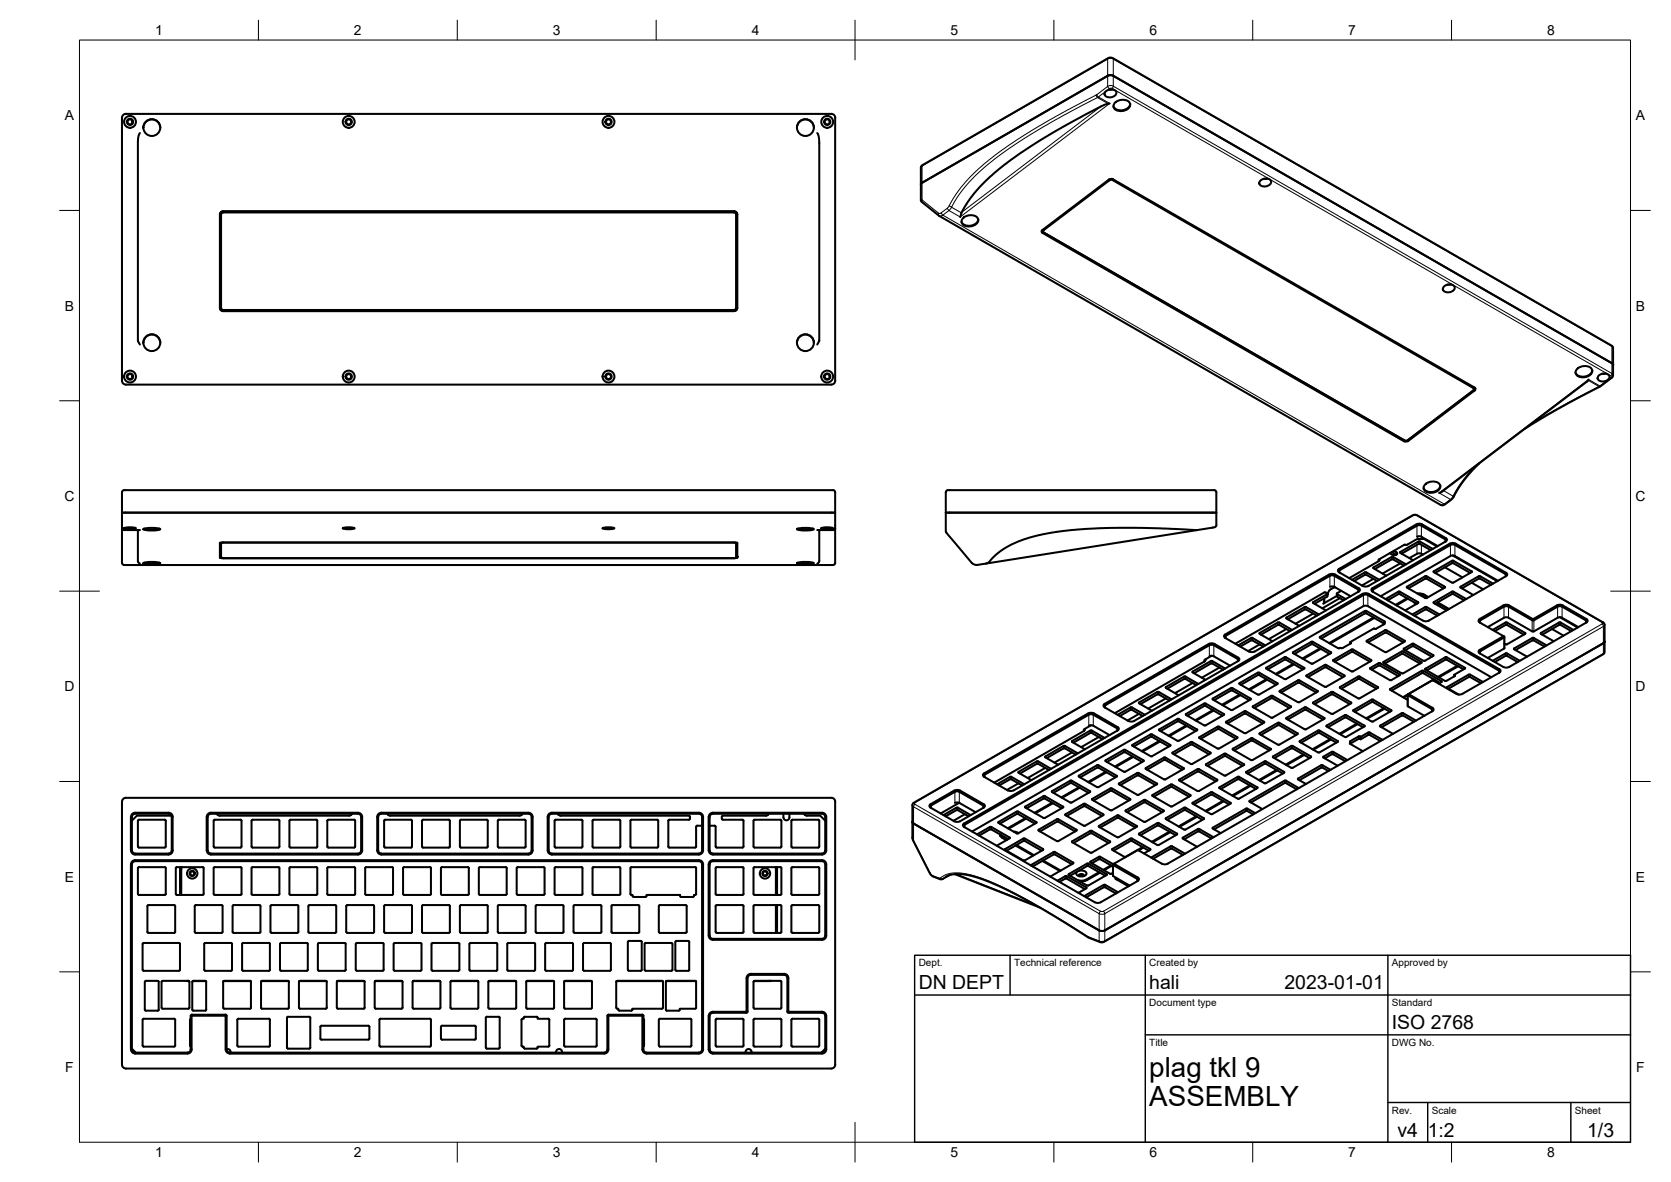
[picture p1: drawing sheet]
<svg xmlns="http://www.w3.org/2000/svg" width="420mm" height="297mm" viewBox="0 0 420 297" stroke-linecap="round" stroke-linejoin="round" font-family="sans-serif">
<defs><g id="words">
<g font-size="7">
<text x="289" y="270.6">plag tkl 9</text>
<text x="289" y="278.1">ASSEMBLY</text>
</g>
<g font-size="4.9">
<text x="231" y="248.5">DN DEPT</text>
<text x="289" y="248.5">hali</text>
<text x="323" y="248.5">2023-01-01</text>
<text x="350" y="258.6">ISO 2768</text>
<text x="351.4" y="285.7">v4</text>
<text x="359" y="285.7">1:2</text>
<text x="399.1" y="285.7">1/3</text>
</g>
<g font-size="3.5">
<text x="39" y="8.8">1</text>
<text x="89" y="8.8">2</text>
<text x="139" y="8.8">3</text>
<text x="189" y="8.8">4</text>
<text x="239" y="8.8">5</text>
<text x="289" y="8.8">6</text>
<text x="339" y="8.8">7</text>
<text x="389" y="8.8">8</text>
<text x="16.3" y="30.2">A</text>
<text x="411.3" y="30.2">A</text>
<text x="16.3" y="78">B</text>
<text x="411.3" y="78">B</text>
<text x="16.2" y="125.9">C</text>
<text x="411.2" y="125.9">C</text>
<text x="16.2" y="173.7">D</text>
<text x="411.2" y="173.7">D</text>
<text x="16.3" y="221.6">E</text>
<text x="411.3" y="221.6">E</text>
<text x="16.4" y="269.4">F</text>
<text x="411.4" y="269.4">F</text>
<text x="39" y="290.8">1</text>
<text x="89" y="290.8">2</text>
<text x="139" y="290.8">3</text>
<text x="189" y="290.8">4</text>
<text x="239" y="290.8">5</text>
<text x="289" y="290.8">6</text>
<text x="339" y="290.8">7</text>
<text x="389" y="290.8">8</text>
</g>
<g font-size="2.5">
<text x="231" y="242.9">Dept.</text>
<text x="255" y="242.9">Technical reference</text>
<text x="289" y="242.9">Created by</text>
<text x="350" y="242.9">Approved by</text>
<text x="289" y="252.8">Document type</text>
<text x="350" y="252.8">Standard</text>
<text x="289" y="262.9">Title</text>
<text x="350" y="262.9">DWG No.</text>
<text x="350" y="279.9">Rev.</text>
<text x="360" y="279.9">Scale</text>
<text x="396" y="279.9">Sheet</text>
</g>
</g></defs>
<!-- layer: Visible -->
<g fill="none" stroke="#000" stroke-width=".51">
<path d="M31 28.9l.7-.3h177.3a.97 .97 0 0 1 1 1v66.1a.97 .97 0 0 1-1 1h-177.3a1.01 1.01 0 0 1-1-1v-66.1zM35.2 33.4l-.4 .8-.1 1.3v50.1l.5 1M36 32.1a2.13 2.13 0 0 1 2.2-2.1 2.13 2.13 0 0 1 2.1 2.1M200.4 32.1a2.13 2.13 0 0 1 2.1-2.1 2.13 2.13 0 0 1 2.1 2.1M205.5 33.4l.3 .8 .2 1.4v50l-.5 1M277.9 23.1a1.73 1.73 0 0 1 2.8 .1 1.66 1.66 0 0 1-1.3 1.2 1.66 1.66 0 0 1-1.7-.7zM279 26l-2.1 .7-11.4 6.2-6.6 4-6.2 4.4-4.2 3.5-3.1 3.3-2.9 4-1.1 2.4M279.8 22.5h-1M280.2 26a2.59 2.59 0 0 1 3.9 0 1.99 1.99 0 0 1-2.5 1.9 1.29 1.29 0 0 1-1.3-.5 1.29 1.29 0 0 1-.1-1.4zM284.2 26.1a2.37 2.37 0 0 1-1.9 1.6 2.37 2.37 0 0 1-2.3-1M55.3 53.9l.2-.5 .5-.3h128.6l.5 .2 .2 .5v23.7l-.1 .4-.5 .2-128.6 .1-.6-.3-.2-.5M55.3 54v23.4"/>
<path d="M55.5 53.3l.6-.2h128.5a.79 .79 0 0 1 .8 .8v23.5a.76 .76 0 0 1-.8 .8h-128.5a.83 .83 0 0 1-.8-.8v-23.5zM55.8 53.5l.2-.1h128.6l.5 .4v23.7l-.5 .4h-128.6l-.4-.4v-23.7zM231.5 46.3v-4.3l.4-.5 46.8-26.9h1l125.7 72.4 .2 .4v7l-.3 .5-2.9 2.2-10.8 5.7-8.2 5M231.5 46.3l.1 4.3 4.6 3.7 126.1 72.6 .9-.1 1.9-1.4 2.9-4.6 4-4.4M231.8 45.9l-.3 .4M231.8 45.9l46.7-26.9 1.1-.1 125.7 72.4 .3 .4M242 55a2.59 2.59 0 0 1 3.9 0 1.99 1.99 0 0 1-2.6 1.9 1.29 1.29 0 0 1-1.3-.5 1.29 1.29 0 0 1 0-1.4zM246 55.1a2.37 2.37 0 0 1-1.9 1.6 2.37 2.37 0 0 1-2.3-1M262 58l.1 .3 91.1 52.4 .7-.1M262 58h.1M262.4 58.4l-.2-.3 .2-.2 16.6-12.6 .7-.1 90.8 52.4 .2 .2-.2 .3M278.8 45.2l.5-.3 .6 .2 90.9 52.3 .1 .6-16.8 12.8-.5 .2-.6-.1-91-52.5 .1-.6 16.7-12.6"/>
<path d="M316.8 45.5a1.73 1.73 0 0 1 2.8 .1 1.66 1.66 0 0 1-1.3 1.2 1.66 1.66 0 0 1-1.7-.7zM318.7 44.9h-.9M363 72.1a1.73 1.73 0 0 1 2.8 .1 1.66 1.66 0 0 1-1.4 1.2 1.66 1.66 0 0 1-1.6-.7zM364.9 71.5h-1M36 86.1a2.13 2.13 0 0 1 2.2-2 2.13 2.13 0 0 1 2.1 2M200.4 86.1a2.13 2.13 0 0 1 2.1-2 2.13 2.13 0 0 1 2.1 2M370.5 98.1l-16.5 12.5M370.5 98.1h.1M370.9 97.5l-.2 .5-16.8 12.7M370.9 97.5v.1M396.4 92.9a2.59 2.59 0 0 1 3.9 0 1.99 1.99 0 0 1-2.6 1.9 1.29 1.29 0 0 1-1.3-.5 1.29 1.29 0 0 1 0-1.4zM399.4 95.4l-.4 .5-36.4 27.6-.7 .4"/>
<path d="M400.4 93a2.37 2.37 0 0 1-2 1.6 2.37 2.37 0 0 1-2.2-1M401.9 94.5a1.73 1.73 0 0 1 2.8 .1 1.66 1.66 0 0 1-1.3 1.2 1.66 1.66 0 0 1-1.7-.7zM403.8 93.9h-1M353 110.6l.3 .1M354 110.6h-.1M30.7 123.7v5.1h179.3v-5.1M30.7 128.8h179.3v12.3a.64 .64 0 0 1-.5 .9h-178.3a.72 .72 0 0 1-.5-.9zM30.7 123.7l.1-.3 .4-.2h178.3l.4 .2 .1 .3M30.7 132.7l.1 .3 .4 .2h4M31.2 132.8a4.7 4.7 0 0 1 3 0 4.7 4.7 0 0 1-3 0zM34.7 133.2v7.8l.5 .6M36 133a7.1 7.1 0 0 1 4.3 0 7.1 7.1 0 0 1-4.3 0z"/>
<path d="M36.2 132.9l2 .2 1.9-.2M55.3 136.4v3.8l.8 .1h128.5l.8-.1v-3.8M55.6 136.4h129.2h.3v3.8l-129.1 .1-.4-.1zM86.2 132.8a4.7 4.7 0 0 1 3 0 4.7 4.7 0 0 1-3 0zM151.5 132.8a4.7 4.7 0 0 1 3 0 4.7 4.7 0 0 1-3 0zM185.3 136.4v3.5l-.2 .3M185.4 136.4l-129.3-.1-.8 .1v3.5l.3 .3M200.4 133a7.1 7.1 0 0 1 4.2 0 7.1 7.1 0 0 1-4.2 0zM200.5 132.9l2 .2 2-.2M206 133.2v7.8l-.5 .6M206.5 132.8a4.7 4.7 0 0 1 3 0 4.7 4.7 0 0 1-3 0zM210 132.7l-.3 .4-.2 .1h-4"/>
<path d="M237.8 123.7v5.1h1M237.8 123.7l.1-.3 .4-.2h67h.3l.2 .5M238.8 128.8h-1l.1 5 6.4 7.6a1.53 1.53 0 0 0 1.4 .6M238.8 128.8h67v3.2l-.2 .4-4.6 .8-13.9-.5h-10.1l-8.4 .6-6.3 .9-4.7 1.3-3.3 1.3-3 1.9-2.9 2.7-2.7 .6M301 133.2l-53.1 8.4M305.8 123.7v5.1h-67M349.4 139l.7 .4M349.9 138.7l1.2 .7M350.3 140l3.2 1.8M350.3 140h-.4l-4.6 2.7 3.3 2M350.5 138.4l.8 .6a.8 .8 0 0 1-1.2 .4M353.3 137v-.2l-6.7 3.9v.3l-7.4 4.3"/>
<path d="M353.9 136.8l2.4-1.3h1.8l3.2 1.8M353.9 136.8l-.9 .2M356.1 131.8l-19.4 11.2-.2 .2v.4l6.1 3.6 1.2 .2 19.7-11.3M356.1 131.8l.8-.2 .7 .2M356.3 132.1l-19.4 11.2-.2 .4 .2 .2M356.3 132.1l.6-.1 .5 .1M356.3 134.9l.6-.2 .5 .2M356.7 136.7l-4.3 2.4M356.7 136.7h.3M357 136.7l2.7 1.5M357.4 132.1l5.9 3.4 .3 .4-.2 .2M357.4 134.9l4.1 2.3"/>
<path d="M357.6 131.8l5.9 3.4 .3 .4-.3 .5M357.8 139.4l-.6-.3h-.6l-2.2 1.2M358.2 121.9a2.59 2.59 0 0 1 3.9 0 1.99 1.99 0 0 1-2.6 1.9 1.29 1.29 0 0 1-1.3-.5 1.29 1.29 0 0 1 0-1.4zM360.3 138l-3.4-2-4.9 2.8 3.3 2M362.1 122a2.37 2.37 0 0 1-1.9 1.6 2.37 2.37 0 0 1-2.3-1M364.5 136.6l-19.4 11.2-.2 .2v.5l12.9 7.5 1.1 .1 20-11.5v-.5l-.2-.2-12.7-7.3M364.5 136.6l.8-.2 .7 .2M364.7 136.9l.6-.1 .5 .1M364.7 137l-19.4 11.1M365.3 139.6l11.2 6.5M365.8 137l12.7 7.2 .2 .5-.2 .2M36 141.5a7.1 7.1 0 0 1 4.3 0 7.1 7.1 0 0 1-4.3 0z"/>
<path d="M36.2 141.4l2 .2 1.9-.2M200.4 141.5a7.1 7.1 0 0 1 4.2 0 7.1 7.1 0 0 1-4.2 0zM200.5 141.4l2 .2 2-.2M308.1 159.4l-.3 .5 .3 .4 5.9 3.4M316.7 159.3l3.3 1.8M316.7 159.1v.2M321.3 156.4l-4.6 2.7M321.3 157l-4.2 2.5M321.3 156.4h.4M321.3 157h.4l2.7 1.6M321.7 156.4l3.2 1.9M323.4 158.1l-4.4 2.5"/>
<path d="M330.2 151.5l3.2 1.9M330.2 154.2l-4.4 2.5M331.1 154.7l-2.9-1.6-4.4 2.5M331.6 154.4l-3.4-1.9-4.8 2.8 3.3 2M333.3 148.9l.4 .2v.2l-3.5 2v.2M333.3 148.9h-.3l-22.4 12.9M333.8 149.2l-.1 .7-3.2 1.8M333.9 149.2l-.1 .3M334.4 147.5l.6-.2 .5 .2M334.5 148.1l-.4 .5-.2 .6M335.5 144.7l6 3.4M335.5 147.5l4.1 2.3"/>
<path d="M335.5 144.7l-.5-.1-.6 .1-26.1 15.1-.3 .2 .2 .4M335.6 147.5l-1.1 .7M335.7 144.4l5.9 3.4 .3 .2v.5l-26.4 15.2M335.7 144.4l-.7-.2-.8 .2-26.1 15.1M335.8 147.6h-.4M336.1 149.2l.1 .7M336.1 149.8l-3.3 1.9 .2-.3v-1.1M336.2 149.9l1.6 1M336.9 150.3l-4.4 2.6M337.2 148.5l-1.1 .7 2.3 1.3M340 145.7l3.4-1.9 3.4 1.9M340.5 146l2.9-1.6 2.9 1.6"/>
<path d="M341.5 148.1l.2 .4-.2 .2M345.3 148.1l-.2 .4 .2 .2M345.3 145.5l-2.9 1.6M345.4 155.2l-11.2 6.4M345.6 155.3l-11.2 6.4M345.6 158l-.1-.1-6 3.5 .2 .3-2.2 1.2h-.7M346.9 140.7l-.3 .3M346.9 140.5v.2M347.9 156.7l-4.4-2.6h-.3l-11 6.4M347.9 156.5v.4M348.1 156.8l-2.1 1.2h-.3M348.1 156.8l-.2-.3 .2-.3-4.7-2.7-11.6 6.6 4.7 2.8"/>
<path d="M348.4 150.5l3.4-1.9 4.8 2.7v.2M348.9 150.9l2.9-1.6 4.4 2.4M350.3 140.6l2.7 1.5M350.3 140.6h-.3l-4.3 2.4M352.1 141.6l-4.5 2.5M353.8 150.3l-2.9 1.7M354 150.5l-2.9 1.6M354.1 147.9l4.4-2.5 4.4 2.5M355.1 154.4l3.4-1.9 3.4 1.9M355.5 151.3l.7 .4M355.6 154.7l2.9-1.6 2.9 1.6M356.1 151.6v.2"/>
<path d="M356.3 149.1l1.2 .1 .7 .2M356.6 151.5l-3.3 1.9M356.6 149.3l1.1 .2 1.2 .7M358.1 149.4l1.1 .6M360.5 151.5l3.2 1.9M361.3 151.5l2.9 1.6M361.5 151.4l2.9 1.6M363.3 147.5v.1M363.3 147.5l-4.8-2.7-4.8 2.7 4.8 2.8 4.8-2.7M363.3 142.6l4.4 2.5M365.1 141.5l-4.3 2.5M365.1 141.5h.3"/>
<path d="M365.4 148.7h-.3l-4.6 2.6v.2M365.4 140.9h-.3l-4.7 2.8 4.7 2.7h.3M365.4 149.3h-.3l-4.3 2.4M365.4 140.9l4.7 2.8-4.7 2.7M365.4 148.7l3.3 1.8M365.4 141.5l4.3 2.5M365.4 149.3l2.8 1.6M370 146.4l2.9 1.7M372 156.4l6 3.5M374.9 147l-2.9-1.6-4.4 2.5M375.4 146.7l-3.4-1.9-4.8 2.7 3.3 2M375.9 158.6l2.8-1.6 4.5 2.5"/>
<path d="M376.7 146l-10.9-6.3-.8-.1-17.9 10.2M378 159.9l.2 .1M378.2 155.2l-4.1 2.4M378.2 155.2l.5-.1 .6 .1M378.2 160v.2M378.6 156.4l-3.3 1.9M378.6 156.4h.3M378.9 156.4l4.7 2.8-4.7 2.7-.6-.1M379.3 155.2l6 3.5h.4M385.4 155.6l-5.9-3.5-.8-.1-.7 .1-6 3.5-.2 .4 .3 .4M385.7 155.9l5.9-3.4 .6-.2 .6 .1 5.9 3.5 .2 .4-.2 .2M385.7 155.9h-.4l-6-3.4-.6-.2-.5 .2-6 3.4-.2 .2 .2 .4"/>
<path d="M387.4 159.3l3.3 1.8M387.4 159.1v.2M390.2 158.1l2.9 1.6M391.5 152.2l-6.1 3.4M391.5 152.1l.7-.1 .7 .1 6 3.5 .3 .4-.3 .4M391.6 155.2l.6-.1 .6 .1M391.6 155.2l-5.9 3.5M392 156.4l-4.6 2.7M392 157l-4.2 2.5M392 156.4h.4M392 157h.4l2.7 1.6M392.2 155.1l4.5 2.6"/>
<path d="M392.4 156.4l3.2 1.9M392.8 155.2l4.1 2.4M398.9 156.4l-19.8 11.3-1.1-.1-6-3.4-.2-.5 .3-.4 5.9-3.5M273.8 179.6l-26.2 15.1M273.8 179.6l.6-.1 .5 .1 5.9 3.4M281 179.6l3.4-1.9 3.5 1.9M281.6 179.9l2.8-1.6 2.9 1.6M286.4 179.4l-2.9 1.7M286.4 176.7l3.2 1.9M293.1 175.5l-4.4 2.6M294.1 176.1l-2.9-1.6-4.4 2.4M294.6 175.8l-3.4-2-4.8 2.7v.2"/>
<path d="M297.7 170l-4.6 2.8 3.3 1.9M297.7 170.6l-4.2 2.5M297.7 170h.4M297.7 170.6h.4l2.7 1.6M298.1 170l3.2 1.9M298.2 179.4l4.8-2.7 4.8 2.8-4.8 2.8-4.8-2.7zM298.5 179.9l4.5-2.5 4.4 2.5M299.9 169l3.2 1.8M299.9 171.6l-4.5 2.6M299.9 168.8v.2M303.1 165.7l-.2 .5-22.6 13M303.9 161.8l-26.1 15.1-.3 .4 .3 .4"/>
<path d="M303.9 161.8l.8-.1 .7 .1M304.1 162.1l-26.2 15.1-.2 .4 .2 .2M304.1 162.2l.6-.2 .5 .2M304.1 164.9l.6-.1 .5 .1M304.5 166.1l-4.6 2.7M304.5 166.7l-4.3 2.5M304.5 166.1h.3l3.3 1.9M304.5 166.7h.3l2.7 1.6M304.7 164.8l-1.9 1v.5M304.9 175.6l4.8-2.7 4.8 2.8-4.8 2.7-4.8-2.6zM304.9 178.5l-4.4 2.5M305.2 178.6l-4.5 2.5"/>
<path d="M305.2 162.1l6 3.5 .2 .4-.2 .2M305.2 164.9l4.1 2.4M305.3 176l4.4-2.5 4.4 2.5M305.4 161.8l5.9 3.5 .3 .2v.4l-26.8 15.4-1.1-.1-6-3.4M306.6 167.8l-4.4 2.5M311.7 171.9l4.6 2.6M311.7 171.9v-.2l4.8-2.7 4.7 2.7v.2M311.7 174.6l-4.4 2.5M311.9 174.7l-4.4 2.5M312 172.1l4.5-2.5 4.3 2.5M312.9 178.7l-4.6 2.7M312.9 179.4l-4.2 2.4"/>
<path d="M312.9 178.7h.3l4.6 2.7M312.9 179.4h.3l4.3 2.4M314 163.7l.8 .2 .7-.2M314.6 160.3l-3.3 1.9M314.6 160.9l-2.7 1.6M314.6 160.3h.3l3.3 1.9M314.6 160.9h.3l2.7 1.6M315 177.5l4.8-2.7 4.8 2.7M315 177.7l4.8 2.7 4.8-2.7M315 177.5v.2M316.3 174.5h.3M316.7 162l-2.9 1.6"/>
<path d="M318.4 170.7l-4.4 2.5M318.6 170.8l-4.4 2.6M319.6 175.5l-4.2 2.4M319.6 175.5h.4M320 175.5l4.2 2.4M321.2 171.9l-4.6 2.6M323 165.2l-4.7 2.7 4.7 2.8M323 165.8l-4.3 2.4M323 165.1h.4M323 165.8h.4l4.2 2.4M323.3 165.2l4.7 2.7-4.6 2.8h-.4M324.6 177.5v.2"/>
<path d="M325.1 163.9l4.8-2.7 4.9 2.8-4.9 2.8-4.8-2.7M325.1 163.9v.2M325.2 166.8l-4.5 2.6M325.4 166.9l-4.4 2.6M325.5 164.3l4.4-2.5 4.4 2.5M326.7 171l4.6 2.6M326.7 171.6l4.3 2.4M326.7 171h-.4l-4.6 2.7 4.7 2.8h.3M326.7 171.6h-.3l-4.3 2.4M328.5 170l4.6 2.6M330.2 176.7l4.6 2.7h.3M331.3 173.8l-4.6 2.7"/>
<path d="M331.3 173.6v.2M331.9 162.9l-4.4 2.6M332.1 163.1l-4.4 2.5M333.1 172.6h.4M333.4 167.1l4.6 2.6v.2M333.4 167.7l4.3 2.5M333.5 167.1h-.4l-4.6 2.6v.2M333.5 167.7h-.4l-4.3 2.5M335.1 173.9l4.6 2.6M335.1 174.5l4.3 2.4M335.1 173.9h-.3l-4.6 2.6v.2M335.1 174.5h-.3l-4.3 2.4"/>
<path d="M335.2 165.9l4.8-2.7 4.8 2.8-4.8 2.7-4.8-2.6zM335.6 166.3l4.4-2.5 4.4 2.5M336.5 162.9h.3M338.1 170l-4.7 2.6M338.1 179.7l-4.6 2.7M338.2 179.7h.3l4.7 2.8-4.7 2.7h-.3M339.5 161.4v.4M339.7 176.7l-4.6 2.7M339.7 176.5v.2M340.3 178.5l4.8-2.7 4.8 2.8-4.7 2.7M340.3 178.7l4.6 2.6M340.3 178.5v.2"/>
<path d="M340.6 178.9l4.5-2.5 4.4 2.5M341.5 170l-4.6 2.8 4.6 2.7h.4M341.5 170h.4M341.9 170l4.6 2.8-4.6 2.7M341.9 170.6l4.2 2.5M341.9 170.6h-.4l-4.2 2.5M343.7 161l4.7-2.7 4.9 2.8-4.9 2.8-4.7-2.7zM344 161.4l4.4-2.5 4.4 2.5M344.5 167.9l2.2-1.2h.3l4.9 2.8 .1 .2M344.5 168.1l5.2 2.8 2.2-1.2M344.5 167.9v.2M344.9 168.3l1.8-1h.3l4.6 2.6"/>
<path d="M347.9 166.4l4.7-2.7 4.9 2.8-4.9 2.7-4.7-2.7zM347.9 178l-4.4 2.5M348.1 178.1l-4.4 2.5M348.2 166.8l4.4-2.5 4.5 2.5M349.5 173.3l4.4 2.6M349.6 173.1v.2M353 163.2l4.9 2.9M353.9 174.6v2.8M353.9 174.8l-.9 .5M353.9 177.4l4.2 2.5M355.4 161.8l5.1 2.9-2.2 1.4M355.4 162.4l4.6 2.6"/>
<path d="M355.4 161.8h-.3l-2.1 1.2v.2M355.4 162.4h-.3l-1.8 1M357.5 168.6l-8 4.6M357.5 169.2l-7.6 4.4M357.5 168.6h.4l4.6 2.7-.8 .5M357.5 169.2h.4l4.2 2.4M357.9 166h.4M358.4 168.3l5.1 2.8 2.3-1.2M358.4 168v.2M360.2 177.9l-6-3.5-.3 .2 6.1 3.6 .2 .2-.2 .4M360.2 178.7l-66.6 38.3-.7 .2-.8-.2-5.9-3.4M360.2 177.9l.3 .4-.3 .4"/>
<path d="M360.2 170.9h.1M360.5 170.7l-7.7 4.5M360.7 170.8l-.3 .2M363.4 165.2l-5 2.9M363.4 165.1h.4M363.7 165.2l4.7 2.7-2.8 1.7 .2 .3M365.6 169.6v.4M366.4 167.3l-4.8 2.8M366.6 167.4l-4.8 2.8M368 168.2l-4.4-2.5-4.9 2.8M369.6 169.5h-.3l-5.5 3.3 3 1.8M369.6 170.1h-.3l-5.1 3"/>
<path d="M369.7 169.5l3.2 1.9M369.7 170.1l2.7 1.6M375 170.2l-31.1-17.9-.8-.1-98.7 56.8M375.3 166.1l3.4-1.9 3.4 1.9M375.9 166.4l2.8-1.6 2.9 1.6M376.8 168.5l-32.9-19-.8-.1-100.5 57.8-.2 .5 .2 .2M376.8 168.5l.2 .4-.1 .2M377 168.2l-32.9-19-1.1-.1-100.6 57.8-.3 .5 .3 .4 33.2 19.1 1.2-.2 9.3-5.3M377 169l-9.6 5.5-1.2-.1-5.9-3.5M377 168.2l.3 .4-.3 .4M378.2 160.2l-6 3.4-.2 .2 .2 .5M378.2 163l-4.1 2.3"/>
<path d="M378.3 160.1l-.1 2.9M380.7 163.2l3.2 1.8M380.7 162.9v.2M385.3 160.3l-4.6 2.7M385.3 160.9l-4.3 2.5M385.3 160.3h.3l3.3 1.9M385.3 160.9h.3l2.7 1.6M403.5 161.2l-.3 .4-125.7 72.3-1.1-.1-46.7-26.8-.3-.5M240.1 199l-5.9 3.4-.2 .4 .1 .2M240.1 199l.6-.2 .5 .2M241.2 199l6 3.4 .2 .4-.2 .2M241.4 198.7l5.9 3.4 .3 .4-.3 .4-5.9 3.5"/>
<path d="M241.4 198.7l-.7-.2-.8 .2-5.9 3.4-.3 .4 .3 .5 5.9 3.4 .8 .2 .7-.2M247.6 194.6l-.2 .5 .2 .2M253.4 198.6l.7 .2 .8-.2M254 195.2l-3.3 1.9M254 195.2h.3M254.3 195.2l3.3 1.9M254.3 195.8l2.7 1.6M254.3 195.8h-.3l-2.8 1.6M256.1 196.9l-2.9 1.6M262.8 190.3l3.3 1.9M262.8 193l-4.4 2.5M263.8 193.5l-2.9-1.6-4.4 2.5"/>
<path d="M264.3 193.2l-3.4-1.9-4.9 2.8 3.3 2M264.5 198.8l4.8-2.7 4.8 2.8-4.8 2.8-4.8-2.7zM264.9 199.2l4.4-2.4 4.4 2.4M267.4 187.5l-4.6 2.6v.2M267.4 188.1l-4.2 2.4M267.4 187.5h.4l3.2 1.8M267.4 188.1h.4l2.7 1.5M269.6 186.4l3.2 1.9M269.6 189.1l-4.5 2.6M269.6 186.2v.2M271.3 195.2l4.7 2.6 4.8-2.6M271.3 195.1v-.1l4.7-2.7 4.8 2.7v.1"/>
<path d="M271.3 197.9l-4.5 2.5M271.5 198l-4.4 2.5M271.6 195.4l4.4-2.5 4.4 2.5M272.8 183.2l-.2 .5-22.6 13M273.8 182.4l.6-.1 .5 .1 4.1 2.3M274.2 183.6l-4.6 2.6M274.2 184.2l-4.3 2.4M274.2 183.6h.3M274.2 184.2h.3l2.7 1.6M274.4 182.3l-1.9 1v.4M274.5 183.6l3.2 1.8M276.3 185.2l-4.4 2.6"/>
<path d="M278 191.1l4.8-2.7 4.8 2.8-4.8 2.8-4.8-2.7zM278 194l-4.4 2.5M278.2 194.1l-4.4 2.5M278.3 191.5l4.5-2.5 4.4 2.5M280.8 183l.3 .4-.2 .2M281 182.7l-5.9-3.4-1.1-.1-26.8 15.3v.5l.2 .2 6 3.4M281 183.6l-26.1 15M281 182.7l.3 .4-.3 .5M281.3 196.9l4.8-2.7 4.9 2.8-4.9 2.8-4.7-2.7zM281.7 197.3l4.4-2.5 4.4 2.5M284.7 187.4l4.6 2.6M284.7 190.1l-4.4 2.5"/>
<path d="M284.7 187.2v.2M284.9 190.2l-4.4 2.6M288.1 193.2l4.8 2.7 4.7-2.7M288.1 193v.2M288.4 193.4l4.5-2.5 4.4 2.5M289.3 184.6l-4.6 2.6M289.3 185.2l-4.2 2.4M289.3 184.6h.4l4.6 2.7-4.6 2.7h-.4M289.3 185.1h.4M289.7 185.2l4.2 2.4M291.4 183.3l4.8-2.7 4.8 2.7v.2M291.4 183.5l4.7 2.7"/>
<path d="M291.5 183.3v.2M291.5 186.2l-4.4 2.6M291.7 186.3l-4.4 2.6M291.8 183.7l4.4-2.5 4.5 2.5M292.7 190.4l-4.6 2.6M292.7 190.4h.3M293 190.4l4.6 2.6M294.7 197.2h-.3l-4.7 2.7 4.7 2.7h.3M294.7 197.8h-.3l-4.3 2.4M294.7 197.2l4.7 2.7-4.7 2.8M294.7 197.8l4.3 2.4M294.8 189.1l4.8-2.7 4.8 2.8-4.8 2.8-4.8-2.7z"/>
<path d="M295.2 189.6l4.4-2.5 4.4 2.5M296.1 186.1h.3M296.5 195.9l4.8-2.7 4.8 2.8-4.8 2.8-4.8-2.7zM297.6 193v.2M298.2 182.3l-4.4 2.6M298.4 182.4l-4.4 2.6M301 183.5l-4.6 2.7M301.1 193.9l-4.2 2.4M301.1 193.9h.4M301.5 193.9l4.2 2.4M301.6 185.5l4.6 2.6M303.2 192.1l4.8-2.7 4.9 2.7-4.9 2.8-4.7-2.7z"/>
<path d="M303.6 192.5l4.4-2.5 4.4 2.5M304.5 199.1l-4.6 2.6M304.5 199.7l-4.3 2.4M304.5 199.1h.3l4.6 2.6v.2M304.5 199.7h.3l4.3 2.4M306.2 182.6l-4.6 2.7v.2M306.2 183.2l-4.3 2.5M306.2 188.1h.3M306.2 182.6h.3l4.6 2.7v.2M306.2 183.2h.3l4.2 2.5M306.6 198.1l4.8 2.6 4.7-2.6M306.6 197.8v.2"/>
<path d="M307 198.3l4.4-2.5 4.4 2.5M308.3 181.6l4.6 2.6M308.3 181.4v.2M310 188.4l4.6 2.6M310 188.2v.2M311.1 185.5l-4.6 2.6M311.2 195.2l-4.6 2.7M311.2 195.2h.4M311.6 195.2l4.5 2.7M314.2 197.4l-4.4 2.5M314.5 197.5l-4.5 2.5M314.6 185.5l-4.6 2.7"/>
<path d="M314.6 186.1l-4.3 2.5M314.6 191h.3M314.6 185.5h.3M314.6 186.1h.3l4.3 2.5M314.9 185.5l4.6 2.7M316.2 197.8v.2M316.7 184.5l4.6 2.6M316.7 184.3v.2M317.9 181.4v.2l-4.7 2.6h-.3M318.3 191.3l4.7 2.8-4.7 2.7M318.3 191.9l4.2 2.5M318.3 191.3h-.4l-4.6 2.8 4.6 2.7h.4"/>
<path d="M318.3 191.9h-.3l-4.3 2.5M319.5 188.4l-4.6 2.6M319.5 188.2v.2M320.1 190.3l4.6 2.7M320.4 190.5l4.5-2.5 4.4 2.5M321 193.5l-4.5 2.5M321.2 193.6l-4.4 2.6M321.3 181.6l-4.6 2.7M321.3 182.3l-4.2 2.4M321.3 181.6h.4l4.6 2.8-4.6 2.7h-.4M321.3 182.3h.4l4.2 2.4M323 196.2l-8.9 5.2 3.3 1.9"/>
<path d="M323 196.8l-8.5 4.9M323 196.2h.4l3.2 1.9M323 196.8h.4l2.7 1.6M323.8 180.8l4.4-2.5 4.4 2.5M324.7 192.9h.3M327.2 186.6l4.4-2.4 4.4 2.4M327.7 189.6l-4.4 2.6M327.9 189.7l-4.4 2.6M329.6 190.3v-.2l-4.7-2.7-4.8 2.7v.2M329.6 190.3l-4.6 2.7M331.4 183.6l-4.7 2.7 4.9 2.8 4.8-2.8-4.6-2.7M331.4 183.6h.4"/>
<path d="M332.5 192.3l2.1 1.2M332.5 192.9l1.5 .9M332.6 192.3h-.4l-5.9 3.5 2.1 1.2M332.6 192.9h-.4l-5.5 3.2M332.7 190.2l2.4-1.3 3.7 2.1M332.7 190.4l3.6 2M332.8 190.2v.2M333 180.4l-4.8-2.7-4.8 2.8 4.8 2.8 4.8-2.7M333 180.4v.2M333.1 190.6l2-1.1 3.2 1.8M333.5 182.5l4.6 2.7M333.6 182.4v.2"/>
<path d="M334.4 185.7l-4.4 2.6M334.6 185.9l-4.4 2.5M338.1 180.3l-4.2 2.5M338.2 180.3h.3M338.5 180.3l4.2 2.5M339.5 186.5l.2 .1-.2 .3 3.2 1.9M339.7 186.6v.4M341.2 181.8l-4.4 2.6M341.4 182l-4.4 2.5M341.6 185.1l-2.1 1.2v.2M341.6 185.7l-1.9 1.1M341.6 185.1l.5 .1 2.1-1.2 3.4 1.9"/>
<path d="M342.1 185.2v.6l-.5-.1M342.1 185.8l2.1-1.2 2.9 1.6M344.9 181.3h.3M355.5 181.4l-2.9-1.6-5.2 3M356 181.1l-3.4-1.9-5.6 3.3 3.3 1.9M31.7 200.5h177.3M31.7 200.5a1.01 1.01 0 0 0-1 1v66a1.01 1.01 0 0 0 1 1h177.3a1.01 1.01 0 0 0 1-1v-66a.97 .97 0 0 0-1-1M32.9 217.2v46.5a1.05 1.05 0 0 0 1.1 1.1M33.2 217.2v46.5a.79 .79 0 0 0 .8 .8M34 204.2h8.4a1.02 1.02 0 0 1 1 1.1v8.4a1.05 1.05 0 0 1-1 1M34 204.5h8.4a.79 .79 0 0 1 .8 .8v8.4a.79 .79 0 0 1-.8 .8h-8.4M34 216.2h141.7"/>
<path d="M34 214.8h8.4M34 216.4h141.7M34 216.2a1.05 1.05 0 0 0-1.1 1M34 204.2a1.08 1.08 0 0 0-1.1 1.1v8.4a1.05 1.05 0 0 0 1.1 1M34 204.5a.79 .79 0 0 0-.8 .8v8.4a.83 .83 0 0 0 .8 .8M34 216.4a.79 .79 0 0 0-.8 .8M34.7 212.8l.1-6.7 6.6-.1 .3 .2v6.6M34.7 212.7l.2 .3M34.9 213h6.5M34.9 217.9h6.5M34.9 217.9l-.2 .3 .1 6.6 6.6 .1 .3-.2v-6.5l-.3-.3M41.7 212.7l-.3 .3"/>
<path d="M43.1 205h-8.7l-1.2 1.2M44.4 217.9h6.5M44.5 217.9l-.3 .2 .1 6.7 6.6 .1M45.3 218.4v6.5M45.4 217.9l-.1 .5M45.4 217.9l-.1 7M45.7 217.9l-.1 7M51 217.9l.2 .2v6.6l-.2 .2M53 204.2h37a1.05 1.05 0 0 1 1.1 1.1v8.4a1.05 1.05 0 0 1-1.1 1M53 204.5h37a.79 .79 0 0 1 .8 .8v8.4a.79 .79 0 0 1-.8 .8h-37M53 214.8h37M53 204.2a1.05 1.05 0 0 0-1 1.1v8.7a1.05 1.05 0 0 0 1 .7"/>
<path d="M53 204.5a.83 .83 0 0 0-.8 .8v8.4a.79 .79 0 0 0 .8 .8M53.7 212.8v-6.6l.3-.2 6.7 .1v6.7M53.7 212.7l.3 .3M54 213h6.5M54 217.9h6.5M54 217.9l-.3 .3 .1 6.6 6.7 .1 .2-.2v-6.5l-.2-.3M54.4 204.5l.3 .3M54.7 204.8l.6 .2h32.5M60.7 212.7l-.2 .3M63.2 212.8l.1-6.6 .2-.2 6.7 .1 .1 6.7M63.3 212.7l.2 .3M63.5 213h6.5"/>
<path d="M63.5 217.9h6.5M63.5 217.9l-.3 .3 .1 6.5 .2 .2 6.7-.1 .1-6.6-.3-.3M70.3 212.7l-.3 .3M72.8 212.8v-6.6l.2-.2 6.7 .1 .1 6.7M72.8 212.7l.2 .3M73 213h6.5M73 217.9h6.5M73 217.9l-.2 .3v6.5l.2 .2 6.7-.1 .1-6.7-.3-.2M79.8 212.7l-.3 .3M82.3 206.3v6.5M82.3 218.2v6.5M82.3 206.2l.3-.2 6.6 .1 .1 6.7"/>
<path d="M82.3 212.7l.3 .3M82.5 213h6.5M82.5 217.9h6.5M82.6 217.9l-.3 .2M88.3 204.8l-.5 .2M88.6 204.5l-.3 .3M89.1 217.9l.2 .3-.1 6.6-6.7 .1-.2-.2M89.3 212.7l-.2 .3M92.1 217.9h6.5M92.1 217.9l-.3 .3v6.5l.3 .2 6.7-.1v-6.7l-.2-.2M95.9 204.2h37a1.05 1.05 0 0 1 1 1.1v8.4a1.05 1.05 0 0 1-1 1M95.9 204.5h37a.79 .79 0 0 1 .8 .8v8.4a.79 .79 0 0 1-.8 .8h-37"/>
<path d="M95.9 214.8h37M95.9 204.2a1.05 1.05 0 0 0-1.1 1.1v8.4a1.05 1.05 0 0 0 1.1 1M95.9 204.5a.83 .83 0 0 0-.8 .8v8.4a.79 .79 0 0 0 .8 .8M96.6 206.3v6.5M96.6 206.2l.2-.2 6.7 .1 .1 6.7M96.6 212.7l.2 .3M96.8 213h6.5M97.3 204.5l.3 .3M97.6 204.8l.5 .2h32.6l.5-.2M101.3 218.2v6.5M101.6 217.9h6.5M101.6 217.9l-.2 .2"/>
<path d="M103.6 212.7l-.3 .3M106.1 212.7l.3 .3M106.4 213h6.5M108.1 217.9l.3 .2-.1 6.7-6.7 .1-.2-.2M111.1 217.9h6.5M111.1 217.9l-.2 .3v6.5l.2 .2 6.7-.1 .1-6.6-.3-.3M112.9 206l-6.7 .1-.1 6.7M112.9 206l.2 .2v6.6M113.1 212.7l-.2 .3M115.6 212.8l.1-6.7 6.7-.1 .2 .2v6.6M115.7 212.7l.2 .3M115.9 213h6.5"/>
<path d="M120.4 218.2v6.5M120.6 217.9h6.5M120.7 217.9l-.3 .2M122.6 212.7l-.2 .3M125.2 212.7l.2 .3M125.4 213h6.5M127.2 217.9l.2 .2-.1 6.7-6.7 .1M130.2 217.9h6.5M130.2 217.9l-.3 .3v6.5l.3 .2 6.7-.1v-6.6l-.2-.3M131.4 204.5l-.2 .3M131.9 206l-6.6 .1-.1 6.7M131.9 206l.3 .2v6.6"/>
<path d="M132.2 212.7l-.3 .3M138.7 214.8h37M139.4 206.3v6.5M139.4 218.2v6.5M139.5 212.7l.2 .3M139.7 206l6.7 .1 .1 6.7M139.7 213h6.5M139.7 217.9h6.5M139.7 206l-.2 .2M139.7 217.9l-.2 .2M140.2 204.5l.2 .3M140.4 204.8l.6 .2 32.4 .1 .1 .6-.3 .3-5.1 .1-.1 6.7"/>
<path d="M146.2 217.9l.3 .2-.1 6.7-6.7 .1M146.5 212.7l-.3 .3M149 212.8v-6.6l.2-.2 6.7 .1 .1 6.7M149 212.7l.2 .3M149.2 213h6.5M149.2 217.9h6.5M149.2 217.9l-.2 .3 .1 6.6 6.6 .1 .3-.2v-6.5l-.3-.3M156 212.7l-.3 .3M158.5 212.7l.3 .3M158.7 206l6.7 .1 .1 6.7M158.7 213h6.5M158.7 217.9h16.1"/>
<path d="M158.8 206l-.3 .2v6.6M158.8 217.9l-.3 .3v6.5l.3 .2M165.5 212.7l-.2 .3M168 212.7l.3 .3M168.3 213h6.5M174.8 217.9l.2 .2M175 207.8v5M175 218.2v6.5M175 212.7l-.2 .3M175.3 207.5h1.2M175.3 207.5l-.3 .2M175.7 204.2h-36.9a1.05 1.05 0 0 0-1.1 1.1v8.4a1.05 1.05 0 0 0 1.1 1"/>
<path d="M175.7 204.5h-36.9a.79 .79 0 0 0-.8 .8v8.4a.79 .79 0 0 0 .8 .8h36.9M175.7 204.2a1.05 1.05 0 0 1 1.1 1.1v8.4a1.05 1.05 0 0 1-1.1 1M175.7 216.2a1.05 1.05 0 0 1 1.1 1M175.7 204.5a.79 .79 0 0 1 .8 .8v8.4a.79 .79 0 0 1-.8 .8M175.7 216.4a.79 .79 0 0 1 .8 .8M176.5 217.2v46.5a.79 .79 0 0 1-.8 .8M176.8 217.2v46.5a1.05 1.05 0 0 1-1.1 1.1M178.2 217.2v17.9a1.05 1.05 0 0 0 1 1.1M178.4 217.2l.1 17.9a.79 .79 0 0 0 .7 .8M178.4 207.5h1.3M179.2 216.2h27.5a1.05 1.05 0 0 1 1.1 1M179.2 204.2h27.5a1.05 1.05 0 0 1 1.1 1.1v8.4a1.05 1.05 0 0 1-1.1 1"/>
<path d="M179.2 216.4h27.5a.79 .79 0 0 1 .8 .8M179.2 204.5h27.5a.79 .79 0 0 1 .8 .8v8.4a.79 .79 0 0 1-.8 .8h-27.5M179.2 214.8h27.5M179.2 216.2a1.05 1.05 0 0 0-1 1M179.2 204.2a1.08 1.08 0 0 0-1 1.1v8.4a1.05 1.05 0 0 0 1 1M179.2 216.4a.79 .79 0 0 0-.7 .8M179.2 204.5a.83 .83 0 0 0-.8 .8l.1 8.4a.79 .79 0 0 0 .7 .8M179.7 207.5l.2 .2v5.1M180 212.7l.2 .3M180.2 213h6.5M180.2 217.9h6.5M180.2 217.9l-.3 .3 .1 6.6 6.7 .1 .2-.2v-6.5l-.2-.3"/>
<path d="M186.9 212.7l-.2 .3M189.5 212.7l.2 .3M189.7 213h6.5M189.7 217.9h6.5M189.7 217.9l-.2 .2 .1 6.7 6.6 .1M193.1 204.8l-.5 .2-11 .1-.1 .6 .2 .3 5.2 .1v6.7M193.4 204.5l-.3 .3M195 217.9l.1 7M195.3 217.9v.6M195.3 217.9l.1 7M196.2 206l-6.6 .1-.1 6.7M196.2 217.9l.3 .2v6.6l-.3 .2"/>
<path d="M196.2 206l.3 .2v6.6M196.5 212.7l-.3 .3M197 204.5v.9a.75 .75 0 0 0 .7 .7 .75 .75 0 0 0 .8-.7M198.5 204.5v.9M199 212.8v-6.6l.3-.2 6.6 .1 .1 6.7M199 212.7l.3 .3M199.2 213h6.5M199.2 217.9h6.5M199.3 217.9l-.3 .3v6.5l.2 .2 6.7-.1 .1-6.7-.2-.2M202.1 204.5l.3 .3M202.4 204.8l.5 .2h3.3l1.3 1.2M206 212.7l-.2 .3"/>
<path d="M207.5 217.2v17.9a.79 .79 0 0 1-.8 .8h-27.5M207.8 217.2v17.9a1.05 1.05 0 0 1-1.1 1.1h-27.5M237.2 204.8l3.5-1.9 3.4 1.9M237.8 205.2l2.9-1.7 2.8 1.7M238.6 220l-1.6 .9-.5 .1-2.4-1.1-4.5-8.7-.2-.6v-8.4l.3-.4 125.6-72.3h1l46.8 26.9 .3 .4 .1 7.1-.3 .4-125.6 72.4-1 .1-3-1.3-5.9-3.7-8.1-4.8-5.8-3.1-4.6-2.1-3.7-1.3-3-.7-2.7-.1-2 .6M240.1 219.7l21.3 8.3M240.1 201.8l.6-.2 .5 .2M241.2 201.7l-4.7 2.7M241.2 201.8l4.1 2.3M242.6 204.6l-2.9 1.7M245.7 209.7l3.4-1.9 4.8 2.7M246.2 210l2.9-1.6 4.4 2.5"/>
<path d="M251.4 209.7l.1 .2a2.37 2.37 0 0 0 1.5 1.2M251.5 210h.1M251.5 209.7v.4M251.8 209.9a2.1 2.1 0 0 0 1.4 1.1M252.7 213.6l4.6 2.6M252.7 213.6v-.2l4.8-2.7 4.8 2.7v.2M253.1 213.8l4.4-2.5 4.4 2.5M253.9 210.7l-3.3 1.8M253.9 210.5v.2M254.9 209l1.2 .4M255.3 212.5l4.5 2.5M255.6 212.4l4.4 2.5"/>
<path d="M256 203.9l4.6 2.7M256 204.6l4.2 2.4M256 203.9h-.4l-4.6 2.8 4.6 2.7h.4M256 204.6h-.3l-4.3 2.4M257.3 216.2h.4M257.8 205.6l-4.4 2.5M258 205.7l-4.4 2.6M260.6 206.8l-4.6 2.6M260.6 206.6v.2M261.1 208.5l4.8-2.7 4.8 2.7v.2M261.1 208.7l4.6 2.7M261.2 208.5v.2"/>
<path d="M261.5 208.9l4.4-2.5 4.4 2.5M262.1 216.4l4.4 2.5M262.3 213.6l-4.6 2.6M262.3 216.2l4.4 2.6M262.4 200.1l-4.7 2.7 4.7 2.7h.3M262.4 200.7l-4.3 2.4M262.4 200.1h.3M262.4 200.7h.3M262.7 200.1l4.7 2.7-4.7 2.8M262.7 200.7l4.3 2.4M264.5 201.7l-4.4 2.6M264.8 201.9l-4.5 2.5"/>
<path d="M265.8 211.4h.3M267.9 204.6l4.8-2.6 4.8 2.7-4.8 2.8-4.8-2.7zM268.2 205l4.5-2.4 4.4 2.4M268.7 219.7l4.8-2.7 4.8 2.8-4.8 2.8-4.8-2.7zM269.5 217.2l-4.4-2.5-5.4 3M269.6 211.6l4.6 2.7M269.6 211.4v.2M269.8 216.8v.2l-5.7 3.3M269.9 216.8l-4.8-2.7-6 3.4M270.7 208.7l-4.6 2.7M271.1 218.9l1.1-.1a.71 .71 0 0 1 .9 .5 .71 .71 0 0 1-.6 .9l-.7 .1a.77 .77 0 0 1-1-.3 .77 .77 0 0 1 0-.9M274.2 208.8l-4.6 2.6"/>
<path d="M274.2 209.4l-4.3 2.4M274.2 216.5l2.3-1.2 3.4 1.9 .2-.1M274.2 208.8h.3l4.7 2.7-4.7 2.8h-.3M274.2 209.4h.3l4.2 2.4M274.2 216.5v.2l4.9 2.9M274.5 216.9l2-1 3.3 1.9M274.6 200.8l4.8-2.7 4.8 2.8-4.8 2.8-4.8-2.7zM275 201.2l4.4-2.5 4.4 2.5M276.3 207.6l4.8-2.7 4.8 2.7-4.8 2.8-4.8-2.6M276.3 207.5v.2M276.4 219.2l-3.3 1.9M276.6 219.3l-3.6 2-1.4 .2"/>
<path d="M279.3 217.5l-1.9 1.1M279.5 217.6l-1.9 1.1M279.7 213.6l3.2 1.8M279.7 213.6v-.2l4.7-2.7 4.8 2.7v.2M279.8 217.3l.1 2.8 4.1 2.5M279.8 219.4l-.6 .2M279.9 217.4l6 3.4 .2 .4-.2 .3M279.9 217.1v.3M280 213.8l4.4-2.5 4.5 2.5M280.1 217v.1M280.1 217.1l6 3.4 .3 .4-.3 .5M280.9 205.5l-4.3 2.5"/>
<path d="M280.9 205.5h.4M281.2 205.5l4.3 2.5M283.4 204.1l4.4-2.5 4.4 2.5M286.2 213.6l-6.1 3.5M286.4 209.5l4.8-2.7 4.8 2.8-4.8 2.8-4.8-2.7zM286.8 209.9l4.4-2.5 4.4 2.5M287.3 212.9l-4.4 2.5M287.5 213l-1.2 .7M287.6 206.5h.4M289.2 213.6l-1.5 .9M292.6 203.7v.2M292.6 203.7l-4.8-2.7-4.8 2.8 4.6 2.7"/>
<path d="M292.6 203.9l-4.6 2.6M294 209l-4.4 2.5M294.2 209.1l-4.4 2.6M294.7 212.7h-.3l-5 2.8M294.7 213.3h-.3l-4.4 2.5M294.7 212.7l3.3 1.8M294.7 213.3l2.7 1.5M297.7 203l-4.6 2.7 4.6 2.8M297.7 203.6l-4.2 2.4M297.7 203h.4l4.7 2.7-4.7 2.8M297.7 203.6h.4l4.2 2.4M297.7 208.5h.4"/>
<path d="M299.9 201.9l4.6 2.7M299.9 201.7v.2M300.8 205.1l-4.4 2.6M301 205.3l-4.4 2.5M304.6 210.7l-3.2-1.8-3.6 2M305.1 210.4l-3.7-2.1-4.1 2.3 3.7 2.2M307.5 201.3l-4.4 2.5M307.7 201.4l-4.4 2.5M309.4 201.9l-4.6 2.7h-.3M315.1 204.7l-1.5-.9h-.3l-8 4.6M315.6 204.4l-2-1.2h-.3l-8.4 4.9 2 1.3M35.9 237.2v6.5"/>
<path d="M36.1 237h8.9l.3 .2-.1 6.7-9.1 .1M36.1 237l-.2 .2M37.1 234.2v-6.5l.2-.3 6.7 .1v6.7M37.1 234.2l.2 .2M37.3 234.4h6.5M44 234.2l-.2 .2M49 234.2l.1-6.7 6.6-.1 .3 .3v6.5M49 234.2l.2 .2M49.2 234.4h6.5M51.4 237h6.9v6.9h-6.9zM56 234.2l-.3 .2M58.5 227.7v6.5"/>
<path d="M58.5 234.2l.2 .2M58.7 227.4l6.7 .1 .1 6.7M58.7 234.4h6.5M58.7 227.4l-.2 .3M60.9 237h6.9v6.9h-6.9zM65.5 234.2l-.3 .2M68 234.2v-6.5l.3-.3 6.6 .1 .1 6.7M68 234.2l.3 .2M68.3 234.4h6.5M75 234.2l-.2 .2M77.2 237h-6.7l-.1 6.7 .3 .3h6.5M77.2 237l.2 .2v6.5l-.2 .3"/>
<path d="M77.5 227.7v6.5M77.6 234.2l.2 .2M77.8 227.4l6.7 .1v6.7M77.8 234.4h6.5M77.8 227.4l-.2 .3M79.9 237.2v6.5M79.9 237.2l.3-.2h6.7v6.7l-.2 .3h-6.5l-.3-.3M84.5 234.2l-.2 .2M87.1 234.2l.2 .2M87.3 234.4h6.5M93.8 227.4l-6.6 .1-.1 6.7M93.8 227.4l.3 .3v6.5"/>
<path d="M94.1 234.2l-.3 .2M96.2 237h-6.5l-.2 .2v6.7l6.7 .1M96.2 237l.3 .2v6.5l-.3 .3M96.6 227.7v6.5M96.6 227.7l.2-.3 6.7 .1 .1 6.7M96.6 234.2l.2 .2M96.8 234.4h6.5M99.1 237h6.8v6.9h-6.8zM103.6 234.2l-.3 .2M106.1 234.2l.3 .2M106.4 234.4h6.5M112.9 227.4l-6.7 .1-.1 6.7"/>
<path d="M112.9 227.4l.2 .3v6.5M113.1 234.2l-.2 .2M115.3 237h-6.5l-.3 .2 .1 6.7 6.7 .1M115.3 237l.2 .2v6.5l-.2 .3M115.6 234.2l.1-6.7 6.7-.1 .2 .3v6.5M115.7 234.2l.2 .2M115.9 234.4h6.5M118.1 237h6.9v6.9h-6.9zM120.4 224.7l.3 .2M122.6 234.2l-.2 .2M125.2 234.2l.2 .2M125.4 234.4h6.5"/>
<path d="M127.6 237h6.9v6.9h-6.9zM131.9 227.4l-6.6 .1-.1 6.7M131.9 227.4l.3 .3v6.5M132.2 234.2l-.3 .2M134.7 234.2v-6.5l.2-.3 6.7 .1 .1 6.7M134.7 234.2l.2 .2M134.9 234.4h6.5M137.2 237h6.8v6.9h-6.8zM139.5 224.7l.2 .2M141.7 234.2l-.3 .2M144.2 234.2v-6.5l.3-.3 6.6 .1 .1 6.7M144.2 234.2l.3 .2"/>
<path d="M144.5 234.4h6.5M146.7 237h6.8v6.9h-6.8zM151.2 234.2l-.2 .2M153.8 234.2v-6.7l6.7-.1 .2 .3v6.5M153.8 234.2l.2 .2M154 234.4h6.5M157.9 236.7v7M158.1 236.5h3l.3 .2-.1 7.2-3.2 .1M158.1 236.5l-.2 .2M160.7 234.2l-.2 .2M162.1 237.2v6.5M162.3 237h6.7l.1 6.7-.3 .3h-6.5"/>
<path d="M162.3 237l-.2 .2M165.7 227.7v6.5M165.7 227.7l.2-.3 6.7 .1 .1 6.7M165.7 234.2l.2 .2M165.9 234.4h6.5M169.8 236.7v7M169.8 236.7l.3-.2h3.1l.1 7.2-.2 .3h-3l-.3-.3M172.7 234.2l-.3 .2M175 224.7v.1l-.5 .1-.3 .5h-3l-.2-.5h-8.4l-.3 .5h-3l-.3-.5h-.3M179.9 234.2l.1-6.7 6.7-.1 .2 .3v6.5M180 234.2l.2 .2M180.2 234.4h6.5"/>
<path d="M186.9 234.2l-.2 .2M189.5 234.2l.2 .2M189.7 234.4h6.5M195.1 227.4v7M195.3 227.4v7M196.2 227.4l-6.6 .1-.1 6.7M196.2 227.4l.3 .3v6.5M196.5 234.2l-.3 .2M199 234.2v-6.5l.3-.3 6.6 .1 .1 6.7M199 234.2l.3 .2M199.2 234.4h6.5M206 234.2l-.2 .2"/>
<path d="M266.4 221.6l1.5-.8h.3l4.6 2.6M267.9 220.2l-2 1.1M267.9 220.2h.3M268.2 220.2l5 2.8M269.1 220.1l4.4-2.5 4.4 2.5M271.3 220.2a.62 .62 0 0 1 .6-.6 .62 .62 0 0 1 .6 .6M271.3 220.2l.6-.3 .6 .3M271.4 220.2l.5-.2 .5 .2M273.1 221l-1.2 .3-.8-.1M273.2 223.2l-2 1.2M273.2 223v.2M280.5 220.9l3.2 1.8"/>
<path d="M280.5 220.6v.2M280.6 224.5l-2.9-1.6-4.6 2.6M280.6 220.6h-.1M281.1 224.2l-3.4-1.9-5.1 2.9M281.2 220.9l-.3 .2M35.9 256.3v6.5M35.9 243.7l.2 .3M36.1 256h7.7l.2 .3v6.6l-7.9 .1M36.1 256l-.2 .3M36.4 246.7v7.1M36.4 246.7l.3-.2 3.1 .1 .1 7.1-.2 .3h-3l-.3-.3M40.6 246.7v6.5"/>
<path d="M40.6 246.7l.3-.2 6.7 .1v6.6l-.2 .3M40.6 253.2l.3 .3M40.9 253.5h6.5M46.8 246.5l.7 .1M47.1 246.5h.2M48 256l-.2 .3v6.5l.2 .2M48.2 255.3v8.4M48.2 255h8.5M48.2 255.2l8.5 .1v8.4M48.2 255l-.3 .3v8.4a.79 .79 0 0 1-.8 .8h-13.1M48.4 246.6h3.4M48.4 246.6h3.4v7.3l-3.2 .1-.3-.2z"/>
<path d="M56.2 246.6h6.8M56.3 246.5l6.7 .1 .1 6.6-.2 .3M56.3 253.5h6.6M56.4 246.5l-.3 .2v6.5l.3 .3M56.7 255.2v.1M56.7 255l.3 .3M57 255.3v8.4M59.7 256.3v6.5M59.7 256.3l.2-.3h7.7l.3 .3-.1 6.6-7.9 .1-.2-.2M65.7 246.6h6.9M65.9 253.5h6.5M72.2 255.6h5.7v7.8h-5.7z"/>
<path d="M72.6 246.7v6.5M72.6 253.2l-.2 .3M72.6 246.7l-.2-.2-6.7 .1-.1 6.6 .3 .3M75.2 246.6h6.9M75.4 253.5h6.5M75.4 253.5l-.2-.3v-6.5l.2-.2 6.7 .1v6.6l-.2 .3M80.6 257.8h12l.3 .2v3l-.3 .3-11.8-.1-.2-.2zM84.7 246.7v6.5M84.7 246.7l.3-.2h6.4l.3 .2M84.7 253.2l.3 .3M84.8 246.6h6.8M84.9 253.5h6.5"/>
<path d="M91.7 246.7v6.5M91.7 253.2l-.2 .3M94.3 246.6h6.8M94.5 253.5h6.5M94.5 253.5l-.3-.3v-6.5l.3-.2 6.6 .1 .1 6.6-.2 .3M95.5 256.1h12.8v6.8h-12.8zM103.7 246.7v6.5M103.8 253.2l.2 .3M103.8 246.6h6.9M104 246.5l6.7 .1v6.6l-.2 .3M104 253.5h6.5M104 246.5l-.2 .2"/>
<path d="M111 257.8h8.4l.2 .2v3l-.2 .3-8.3-.1-.2-.2zM113.3 246.6h6.9M113.5 253.5h6.5M113.5 253.5l-.2-.3v-6.5l.2-.2 6.7 .1 .1 6.6-.3 .3M122.2 255.8v7.5M122.2 255.8l.2-.3 3.2 .1v7.7l-.2 .2h-3l-.2-.2M122.8 246.7v6.5M122.8 253.2l.3 .3M122.9 246.6h6.8M123 246.5l6.7 .1 .1 6.6-.2 .3M123 253.5h6.5M123.1 246.5l-.3 .2"/>
<path d="M132.4 246.6h6.8M132.6 253.5h6.5M132.6 253.5l-.3-.3v-6.5l.3-.2 6.6 .1 .1 6.6-.2 .3M135.2 255.8v.2h2.7M135.2 255.8l-.3-.3h-3l-.2 .5-.5 .1-.1 .2 .1 6.6 .5 .1 .2 .5h3l.3-.2M137.9 256l.2 .3v6.5l-.2 .2M141.8 246.7v6.5M141.8 256.3v6.5M141.9 253.2l.2 .3M141.9 246.6h6.9M142.1 256l7.9 .1v6.7l-.2 .2h-7.7M142.1 246.5l6.7 .1v6.6l-.2 .3"/>
<path d="M142.1 253.5h6.5M142.1 256l-.2 .3M142.1 246.5l-.2 .2M153 255.3v8.4a1.05 1.05 0 0 1-1.1 1.1l-94.4-.1a1.05 1.05 0 0 1-.8-1M153 255.3h8.5M153 255h8.5M153 255.2v.1M153 255l-.3 .3v8.4a.83 .83 0 0 1-.8 .8h-94.1a.79 .79 0 0 1-.8-.8M155 246.6h11.6M155.2 253.5h.3v.3M155.2 253.5l-.2-.3-.1-6.5 .3-.2 11.4 .1 .1 6.6-.2 .3M157.9 243.7l.2 .3"/>
<path d="M161.5 255.2v8.5a1.05 1.05 0 0 0 1.1 1.1h13.1M161.5 255l.3 .3v8.4a.79 .79 0 0 0 .8 .8h13.1M161.8 256l.1 .3v6.5l-.1 .2M162.1 243.7l.2 .3M165.7 256.3v6.5M166.5 253.5h-7.5l-.3 .5h-3l-.2-.3M167.5 246.6h7.5M173.6 256h-7.7l-.2 .3M173.6 256l.2 .3v6.5l-.2 .2M175 246.7v6.5M175 246.7l-.2-.2h-7.1l-.3 .2 .1 7.2 3.2 .1 .1-.1 .1-.4h3.9M175 253.2l-.2 .3"/>
<path d="M179.2 254.3h8.5M179.2 254.5h8.5M179.2 254.3a1.08 1.08 0 0 0-1 1v8.4a1.05 1.05 0 0 0 1 1.1M179.2 254.5a.79 .79 0 0 0-.7 .8l-.1 8.4a.83 .83 0 0 0 .8 .8M180 256.1h6.9v6.8h-6.9zM187.7 254.5l.3-.3v-8.4a.79 .79 0 0 1 .8-.8h8.4a.79 .79 0 0 1 .8 .8v8.6l.3 .1h8.4a.79 .79 0 0 1 .8 .8v8.4a.79 .79 0 0 1-.8 .8h-27.5M187.7 254.3v-8.5a1.05 1.05 0 0 1 1.1-1.1h8.4a1.05 1.05 0 0 1 1 1.1v8.4l8.5 .1a1.05 1.05 0 0 1 1.1 1v8.4a1.05 1.05 0 0 1-1.1 1.1h-27.5M189.7 253.5h6.5M193.6 246.5h-.3M193.9 246.5l-4.4 .1M196.2 246.5l-6.6 .1-.1 6.6 .2 .3M196.2 256h-6.5l-.2 .3 .1 6.6 6.6 .1"/>
<path d="M196.2 246.5l.3 .2v6.5l-.3 .3M196.2 256l.3 .3v6.5l-.3 .2M199.1 256.1h6.8v6.8h-6.8zM33.2 263.6l.9 .9M35.9 262.8l.2 .2M48.2 263.7a1.05 1.05 0 0 1-1.1 1.1h-13.1M57 263.7l.7 .1 .3 .7M137.9 263h-2.7v.3M139.8 264.5a.77 .77 0 0 1 .8-.9 .77 .77 0 0 1 .7 .9M141.9 262.8l.2 .2M165.7 262.8l.2 .2h7.7M187.5 264.5a.77 .77 0 0 1 .7-.9 .77 .77 0 0 1 .8 .9"/>
<path d="M207.5 263.6l-1 .9"/>
<circle cx="32.7" cy="30.6" r=".62"/>
<circle cx="32.7" cy="30.6" r=".79"/>
<circle cx="32.7" cy="30.6" r="1.49"/>
<circle cx="38.2" cy="32.1" r="2.12"/>
<circle cx="87.7" cy="30.6" r=".62"/>
<circle cx="87.7" cy="30.6" r=".79"/>
<circle cx="87.7" cy="30.6" r="1.49"/>
<circle cx="153" cy="30.6" r=".62"/>
<circle cx="153" cy="30.6" r=".79"/>
<circle cx="153" cy="30.6" r="1.49"/>
<circle cx="202.5" cy="32.1" r="2.12"/>
<circle cx="208" cy="30.6" r=".62"/>
<circle cx="208" cy="30.6" r=".79"/>
<circle cx="208" cy="30.6" r="1.49"/>
<circle cx="32.7" cy="94.6" r=".62"/>
<circle cx="32.7" cy="94.6" r=".79"/>
<circle cx="32.7" cy="94.6" r="1.49"/>
<circle cx="38.2" cy="86.1" r="2.12"/>
<circle cx="87.7" cy="94.6" r=".62"/>
<circle cx="87.7" cy="94.6" r=".79"/>
<circle cx="87.7" cy="94.6" r="1.49"/>
<circle cx="153" cy="94.6" r=".62"/>
<circle cx="153" cy="94.6" r=".79"/>
<circle cx="153" cy="94.6" r="1.49"/>
<circle cx="202.5" cy="86.1" r="2.12"/>
<circle cx="208" cy="94.6" r=".62"/>
<circle cx="208" cy="94.6" r=".79"/>
<circle cx="208" cy="94.6" r="1.49"/>
<circle cx="48.3" cy="219.5" r=".67"/>
<circle cx="48.3" cy="219.5" r=".52"/>
<circle cx="48.3" cy="219.5" r="1.3"/>
<circle cx="192.4" cy="219.5" r=".67"/>
<circle cx="192.4" cy="219.5" r=".52"/>
<circle cx="192.4" cy="219.5" r="1.3"/>
</g>
<g fill="#000">
<circle cx="55.3" cy="139.9" r=".25"/>
<circle cx="185.3" cy="139.9" r=".25"/>
<circle cx="55.6" cy="140.2" r=".25"/>
<circle cx="185.1" cy="140.2" r=".25"/>
</g>
<!-- layer: Visible Narrow -->
<g fill="none" stroke="#000" stroke-width=".25">
<path d="M278.5 14.8l.7-.1 .7 .1M278.5 14.8v6.9l-2.9 2.2M278.5 14.8l-46.7 26.9M278.6 14.6l-.1 .2M279.8 14.6l.1 .2M279.9 14.8l125.4 72.3M279.9 14.8v6.9l125.4 72.2M275.6 23.9l-8.4 4.4-6 3.4-5.4 3.4-5.7 3.9-2.9 2.4-3.2 3-3 3.6-2.6 4.1-1.8 1.4M275.6 23.9l.4 .6 2.7 1.6M275.8 23.8l.4 .6M276.2 24.4l-14 7.6-6.6 4.1-5.3 3.7-4.1 3.5-2.8 2.7-2.1 2.7-2 3.4M276.2 24.4l2.8 1.6-37.6 28.5-2.8-1.6"/>
<path d="M276.9 26.7l-35.1 26.6M278.5 21.7l.7-.2 .7 .1a.54 .54 0 0 1-.7 .6 .47 .47 0 0 1-.7-.5zM278.9 22.3l-2.7 2.1M279.6 22.2l125.4 72.2M231.8 50.2l-.3 .1M231.8 41.7l-.3 .4M231.8 41.7v8.5M231.8 50.2l4.2 3.4M231.9 50.2v.6M232 41.5l-.1 .2M236 53.6v.6M236.7 53.5l.4 .5"/>
<path d="M236.7 53.5l-.7 .1M237.1 54.1l126.1 72.6M237.1 54l-.5 .3-.4-.1M238.2 52.3l.4 .6M238.7 51.8l.6 .3M239.3 52.1l-.5 .7-1.7 1.3M239.3 52.1l2.4 1.4M262.1 58.3v.2M262.2 58.3l.2 .1M262.4 57.9l-.1-.2 .1 .2M278.8 45.1l.1 .2M279.8 45l-.1 .2"/>
<path d="M370.6 97.3l-.1 .2M370.7 98l-.2 .1 .1-.1M370.8 97.9v.3M399.3 95.6l2.7 1.5M402 97.1l-9.7 5.2-7.5 4.4M402 97.1l.3 .1M402.3 97h.2M402.3 97l-.3 .1M402.3 97l-2.9-1.6-37.5 28.5 2.8 1.6M405 94.9h.3M405 94.4l.1 .3-.1 .2M405 94.9l-2.7 2.1"/>
<path d="M405.2 86.8l.1 .2M405.3 87.1v6.8M405.3 93.9l-.3 .5M405.3 93.8l.3 .5M405.3 87l.3 .5M353.2 110.7l-.2-.1v.3M353.9 110.6l.2-.1v.3M370.8 117.3l-2.6 3-1.4 1.9-1.4 2.5M349.9 140v.6M350.3 140v.6M351.1 138.8v.6M352.1 138.7v.2"/>
<path d="M355.2 129.5h.2l-125.3 72.2M356.1 131.8l.2 .3v2.8M356.1 129.5l46.7 26.9M356.3 136.9v2.3M356.4 129.5h-1M356.5 134.8v.7M356.7 136.1v.6M357 136.1v.6M357.4 136.9v2.3M357.6 135v.5M357.6 131.8l-.2 .3v2.8M362.9 123.3l2.5 1.4"/>
<path d="M363.2 126.7h.2M363.2 126.7l-.5 .2h-.4M363.5 135.2l-.2 1M364.5 136.6l.2 .4v2.7M364.7 125.5h.2M364.7 125.5l-1.5 1.2M365.4 124.7l-.7 .8M365.4 124.7l.1 .1M366 136.6l-.2 .4v2.7M308.1 159.5l.2 .3v.6M316.7 159.1v.2M321.3 156.4v.6"/>
<path d="M321.7 156.4v.6M323.4 155.2v.2M328 152.6v.6M328.4 152.6v.6M330.2 151.3v.2M332.8 150.5v1.2M333.7 149.3v.6M334.2 144.4l.2 .3v2.8M335.7 144.4l-.2 .3v2.8M336.2 149.3v.6M336.7 143l.2 .9M341.6 147.8l-.1 1"/>
<path d="M342.6 149.2l.2 .3v2.8M343.2 143.8v.6M343.2 153.5v.6M343.6 143.8v.6M343.6 153.5v.6M344.1 149.2l-.2 .3v2.8M345.1 147.8l.2 1M345.3 142.6v.2M348.1 156.6v.2M348.1 156.2v.2M348.3 158.4v.6M348.6 158.4v.6"/>
<path d="M351.6 148.7v.6M352 148.7v.6M353.8 147.5v.1M356.6 151.3v.2M358.1 149.4v.3M358.4 144.8v.6M358.4 152.6v.6M358.7 144.8v.6M358.7 152.6v.6M360.5 143.6v.2M360.5 151.3v.2M363.3 147.5v.1"/>
<path d="M365.1 140.9v.6M365.1 148.7v.6M365.4 140.9v.6M365.4 148.7v.6M367.2 147.5v.1M370 143.6v.2M371.8 144.8v.6M372 155.6l.2 .3v.6M372.2 144.8v.6M378 152.2l.2 .2v2.8M378 159.9l.2 .3v2.8M378.6 156.4v.6"/>
<path d="M378.7 143.9l-.2 1M378.9 156.4v.6M379.5 152.2l-.2 .2v2.8M383.5 159.1v.2M385.4 155.6l-.1 .3v2.8M385.5 155.6l.2 .3v2.8M387.4 159.1v.2M391.5 152.2l.1 .2v2.8M392 156.4v.6M392.4 156.4v.6M392.9 152.2l-.1 .2v2.8M398.9 155.6l-.2 .9"/>
<path d="M402.8 156.8l.4 .6M402.8 156.4l.2 .3-.2 .1-125.4 72.2h-.7l-46.6-26.9M403.1 156.4h-.3M403.2 157.4l-125.4 72.2M403.2 157.4v6.8M403.5 157l-.3 .4M273.6 179.3l.2 .3v2.8M275.1 179.3l-.2 .3v2.8M277.7 176.9l.2 .9M284.3 177.8v.6M284.6 177.8v.6M286.4 176.5v.2"/>
<path d="M291 173.9v.6M291.4 173.9v.6M293.1 172.7v.2M297.7 170v.6M298.1 170v.6M298.2 179.4v.2M299.9 168.8v.2M302.8 176.8v.6M303.1 176.8v.6M303.9 161.8l.2 .3v2.8M304.5 166.1v.6M304.8 166.1v.6"/>
<path d="M304.9 175.6v.2M305.4 161.8l-.2 .3v2.8M307.7 179.4v.2M309.5 172.9v.6M309.9 172.9v.6M311.3 165.3l-.2 .9M311.7 171.7v.2M312.9 178.7v.7M313.2 178.7v.7M314.5 175.6v.2M314.6 160.3v.6M314.9 160.3v.6"/>
<path d="M315 177.5v.2M316.3 169v.7M316.6 169v.7M318.4 167.8v.2M319.6 174.9v.6M320 174.9v.6M321.2 171.7v.2M321.8 173.6v.2M323 165.2v.6M323.3 165.2v.6M324.6 177.5v.2M325.1 163.9v.2"/>
<path d="M326.3 171v.6M326.7 171v.6M327.9 167.8v.2M328 177.8v.6M328.4 177.8v.6M328.5 169.7v.3M329.7 161.3v.6M330.1 161.3v.6M330.2 176.5v.2M331.3 173.6v.2M331.9 160v.3M333.1 167.1v.6"/>
<path d="M333.4 167.1v.6M334.7 163.9v.2M334.8 173.9v.6M335.1 173.9v.6M335.2 165.9v.2M336.9 172.7v.2M338.1 169.7v.3M338.1 179.7v.6M338.5 179.7v.6M339.7 161.5v.2M339.7 176.5v.2M339.8 163.2v.6"/>
<path d="M340.2 163.2v.6M340.3 178.5v.2M341.5 170v.6M341.9 170v.6M343.6 161v.2M344.5 167.9v.2M344.8 165.9v.2M344.9 175.8v.6M345.2 175.8v.6M346.5 172.7v.2M346.6 166.7v.6M347 166.7v.6"/>
<path d="M347.9 166.4v.2M349.5 173.2v.1M349.8 178.5v.2M351.9 169.5v.2M352.4 163.7v.6M352.4 179.2v.6M352.8 163.7v.6M352.8 179.2v.6M353 163v.2M353.2 161v.2M354.2 174.4l-.2 .3v2.8M355.1 161.8v.6"/>
<path d="M355.4 161.8v.6M357.4 166.4v.2M357.5 168.6v.6M357.9 168.6v.6M358.4 168.1v.2M360.2 177.9l-.2 .9M360.4 164.6v.2M362.5 171.2v.2M363.4 165.2v.6M363.7 165.2v.6M363.9 172.7v.2M365.8 169.7v.2"/>
<path d="M368.3 167.8v.2M369.3 169.5v.6M369.7 169.5v.6M372 163.3l.2 .3v.7M377 168.2l-.2 .3v.6M378.6 164.2v.6M378.9 164.2v.6M380.7 163v.2M385.3 160.3v.6M385.6 160.3v.6M403.2 164.2l-125.4 72.2M403.2 164.2l-.1 .2"/>
<path d="M403.5 163.8l-.3 .4M239.9 198.7l.2 .3v2.8M241.4 198.7l-.2 .3v2.8M247.4 194.4l.2 .3v.6M254 195.2v.6M254.3 195.2v.6M256.1 194v.2M260.7 191.3v.6M261 191.3v.6M262.8 190.1v.2M264.5 198.8v.2M267.4 187.5v.6"/>
<path d="M267.8 187.5v.6M269.1 196.2v.6M269.5 196.2v.6M269.6 186.2v.2M271.3 195v.2M274.1 198.8v.2M274.2 183.6v.6M274.5 183.6v.6M275.8 192.3v.6M276.2 192.3v.6M278 191.1v.2M279.2 198.1v.6"/>
<path d="M279.6 198.1v.6M280.8 195v.2M281 182.7l-.2 1M281.3 196.9v.2M282.6 188.4v.6M282.9 188.4v.6M284.7 187.2v.2M285.9 194.3v.6M286.3 194.3v.6M287.5 191.1v.2M288.1 193v.2M289.3 184.6v.6"/>
<path d="M289.7 184.6v.6M289.8 199.8v.2M290.9 196.9v.2M291.4 183.3v.2M292.7 190.4v.6M293 190.4v.6M294.3 187.2v.2M294.4 197.2v.6M294.7 197.2v.6M294.8 189.1v.2M296.1 180.7v.6M296.4 180.7v.6"/>
<path d="M296.5 195.9v.2M297.6 193v.2M299.3 199.8v.2M299.4 186.5v.6M299.8 186.5v.6M301 183.3v.2M301.1 193.3v.6M301.5 193.3v.6M301.6 185.3v.2M303.2 192.1v.1M304.4 189.1v.2M304.5 199.1v.6"/>
<path d="M304.8 199.1v.6M306 195.9v.2M306.2 182.6v.6M306.5 182.6v.6M306.6 197.9v.2M307.8 189.4v.6M308.2 189.4v.6M308.3 181.4v.2M310 188.2v.2M311.1 185.3v.2M311.2 195.2v.6M311.6 195.2v.6"/>
<path d="M312.8 192.1v.1M313.4 194v.2M314.6 185.5v.6M314.9 185.5v.6M316.1 197.9v.2M316.7 184.3v.2M317.8 181.4v.2M317.9 191.3v.6M318.3 191.3v.6M319.5 188.2v.2M320.1 190.1v.2M321.3 181.6v.7"/>
<path d="M321.7 181.6v.7M322.9 194v.2M323 196.2v.6M323.3 196.2v.6M323.4 180.4v.2M324.7 187.5v.6M325 187.5v.6M326.3 184.3v.2M326.4 195.7v.2M326.8 186.2v.2M329.6 190.1v.2M331.4 183.6v.6"/>
<path d="M331.8 183.6v.6M332.2 192.3v.6M332.5 192.3v.6M332.7 190.2v.2M333 180.4v.2M333.5 182.4v.1M334.9 188.9v.7M335.2 188.9v.7M336.4 186.2v.2M339.4 186.7v.2M339.5 186.3v.2M341.6 185.1v.6"/>
<path d="M342 185.1v.6M343.1 182.4v.1M344 184.1v.6M344.4 184.1v.6M347 182.4v.1M229.4 202.3l.3 .4M229.4 210.5l.2 .8M229.7 202.7l46.7 26.9M229.7 202.7v8.6l4.2 8.1M229.8 201.7h.3M230.1 201.7l-.2 .3 .2 .1-.4 .6M233.9 219.4l.6 .6"/>
<path d="M233.9 219.4h-.1M234 202.1l.1 1M238.6 220l-1.5 .8M240.5 203v.6M240.5 219.7l19.8 7.7M240.8 203v.6M242.4 207l.2 .9M247.3 202.1l-.1 1M248.9 207.8v.6M249.3 207.8v.6M251 206.6v.2M252.3 210.5l-.1 .1"/>
<path d="M252.7 213.4v.2M253.9 210.5v.2M255.6 203.9v.7M256 203.9v.7M257.3 210.7v.6M257.7 210.7v.6M257.8 202.7v.2M260.6 206.6v.2M261.1 208.5v.2M262.3 213.4v.2M262.4 200.1v.6M262.7 200.1v.6"/>
<path d="M264.9 214.1v.6M265.3 214.1v.6M265.7 205.9v.6M266.1 205.9v.6M267.3 202.7v.2M267.9 204.6v.3M268.7 219.7v.2M269.6 211.4v.2M269.9 216.8v.2M270.7 208.5v.2M272.5 202v.6M272.8 202v.6"/>
<path d="M273.3 217v.6M273.7 217v.6M274.2 208.8v.6M274.2 216.5v.2M274.5 208.8v.6M274.6 200.8v.2M276.3 207.6v.2M276.3 215.3v.6M276.6 215.3v.6M277.4 204.6v.3M278.3 219.7v.2M279.1 211.4v.2"/>
<path d="M279.7 213.4v.2M280.1 217.1l-.2 .3v2.8M280.9 204.9v.6M281.2 204.9v.6M283 203.7v.2M284.2 200.8v.2M284.3 210.7v.6M284.6 210.7v.6M285.8 207.6v.2M286.4 209.5v.2M287.6 201v.6M288 201v.6"/>
<path d="M289.2 213.4v.2M291 206.8v.7M291.4 206.8v.7M292.6 203.7v.2M293.1 205.6v.2M294.4 212.7v.6M294.7 212.7v.6M296 209.5v.2M297.4 210.5v.2M297.7 203v.6M298.1 203v.6M299.9 201.7v.2"/>
<path d="M301.2 208.3v.6M301.5 208.3v.6M302.7 205.6v.2M304.9 208v.2M309.4 201.7v.2M313.3 203.2v.6M313.6 203.2v.6M314.2 201.3v.2M234.5 220l1.6 .6M234.5 220l.2 .3M236.1 220.7l.1 .2M236.1 220.6l.3 .1 1.1-.8 1-.3 2.6-.2 3.4 .5 3.5 1.2 5.1 2.3 5.4 2.8 7.8 4.6 7.3 4.6"/>
<path d="M236.5 220.6l.6 .2M237.1 220.8l-.1 .1M237.8 220.3l-.7 .5M267.9 220.2v.6M268.2 220.2v.6M273.1 221.1l.1 .1M273.2 223v.2M273.5 235.3l.1 .2M273.6 235.4l.2 .3M273.6 235.4l2.8 1.1M276.4 229.6l.7 .2 .7-.2M276.4 229.6v6.9"/>
<path d="M276.4 236.5l.2 .2M276.7 229l-.3 .6M277.4 229l.4 .6M277.5 222.4v.6M277.8 229.6v6.8M277.8 236.4l-.7 .2-.7-.1M277.8 236.4l-.1 .2M277.9 222.4v.6M280.5 220.6v.3M286.1 220.5l-.2 1"/>
</g>
<!-- layer: Border -->
<g fill="none" stroke="#000" stroke-width=".25">
<path d="M20 10.1h390v276.9h-390zM65 5.1v5M115 5.1v5M165 5.1v5M215 5.1v10M265 5.1v5M315 5.1v5M365 5.1v5M15 52.9h5M410 52.9h5M15 100.7h5M410 100.7h5"/>
<path d="M15 148.6h10M405 148.6h10M15 196.4h5M410 196.4h5M15 244.2h5M410 244.2h5M65 287v5M115 287v5M165 287v5M215 282.1v9.9M265 287v5M315 287v5"/>
<path d="M365 287v5"/>
</g>
<!-- layer: TitleBlock -->
<path d="M230 240.1h180v46.9h-180zM230 250h180M254 240.1v9.9M288 240.1v46.9M349 240.1v46.9M288 260.1h122M349 277.1h61M359 277.1v9.9M395 277.1v9.9" fill="none" stroke="#000" stroke-width=".36"/>
<use href="#words"/>
</svg>
